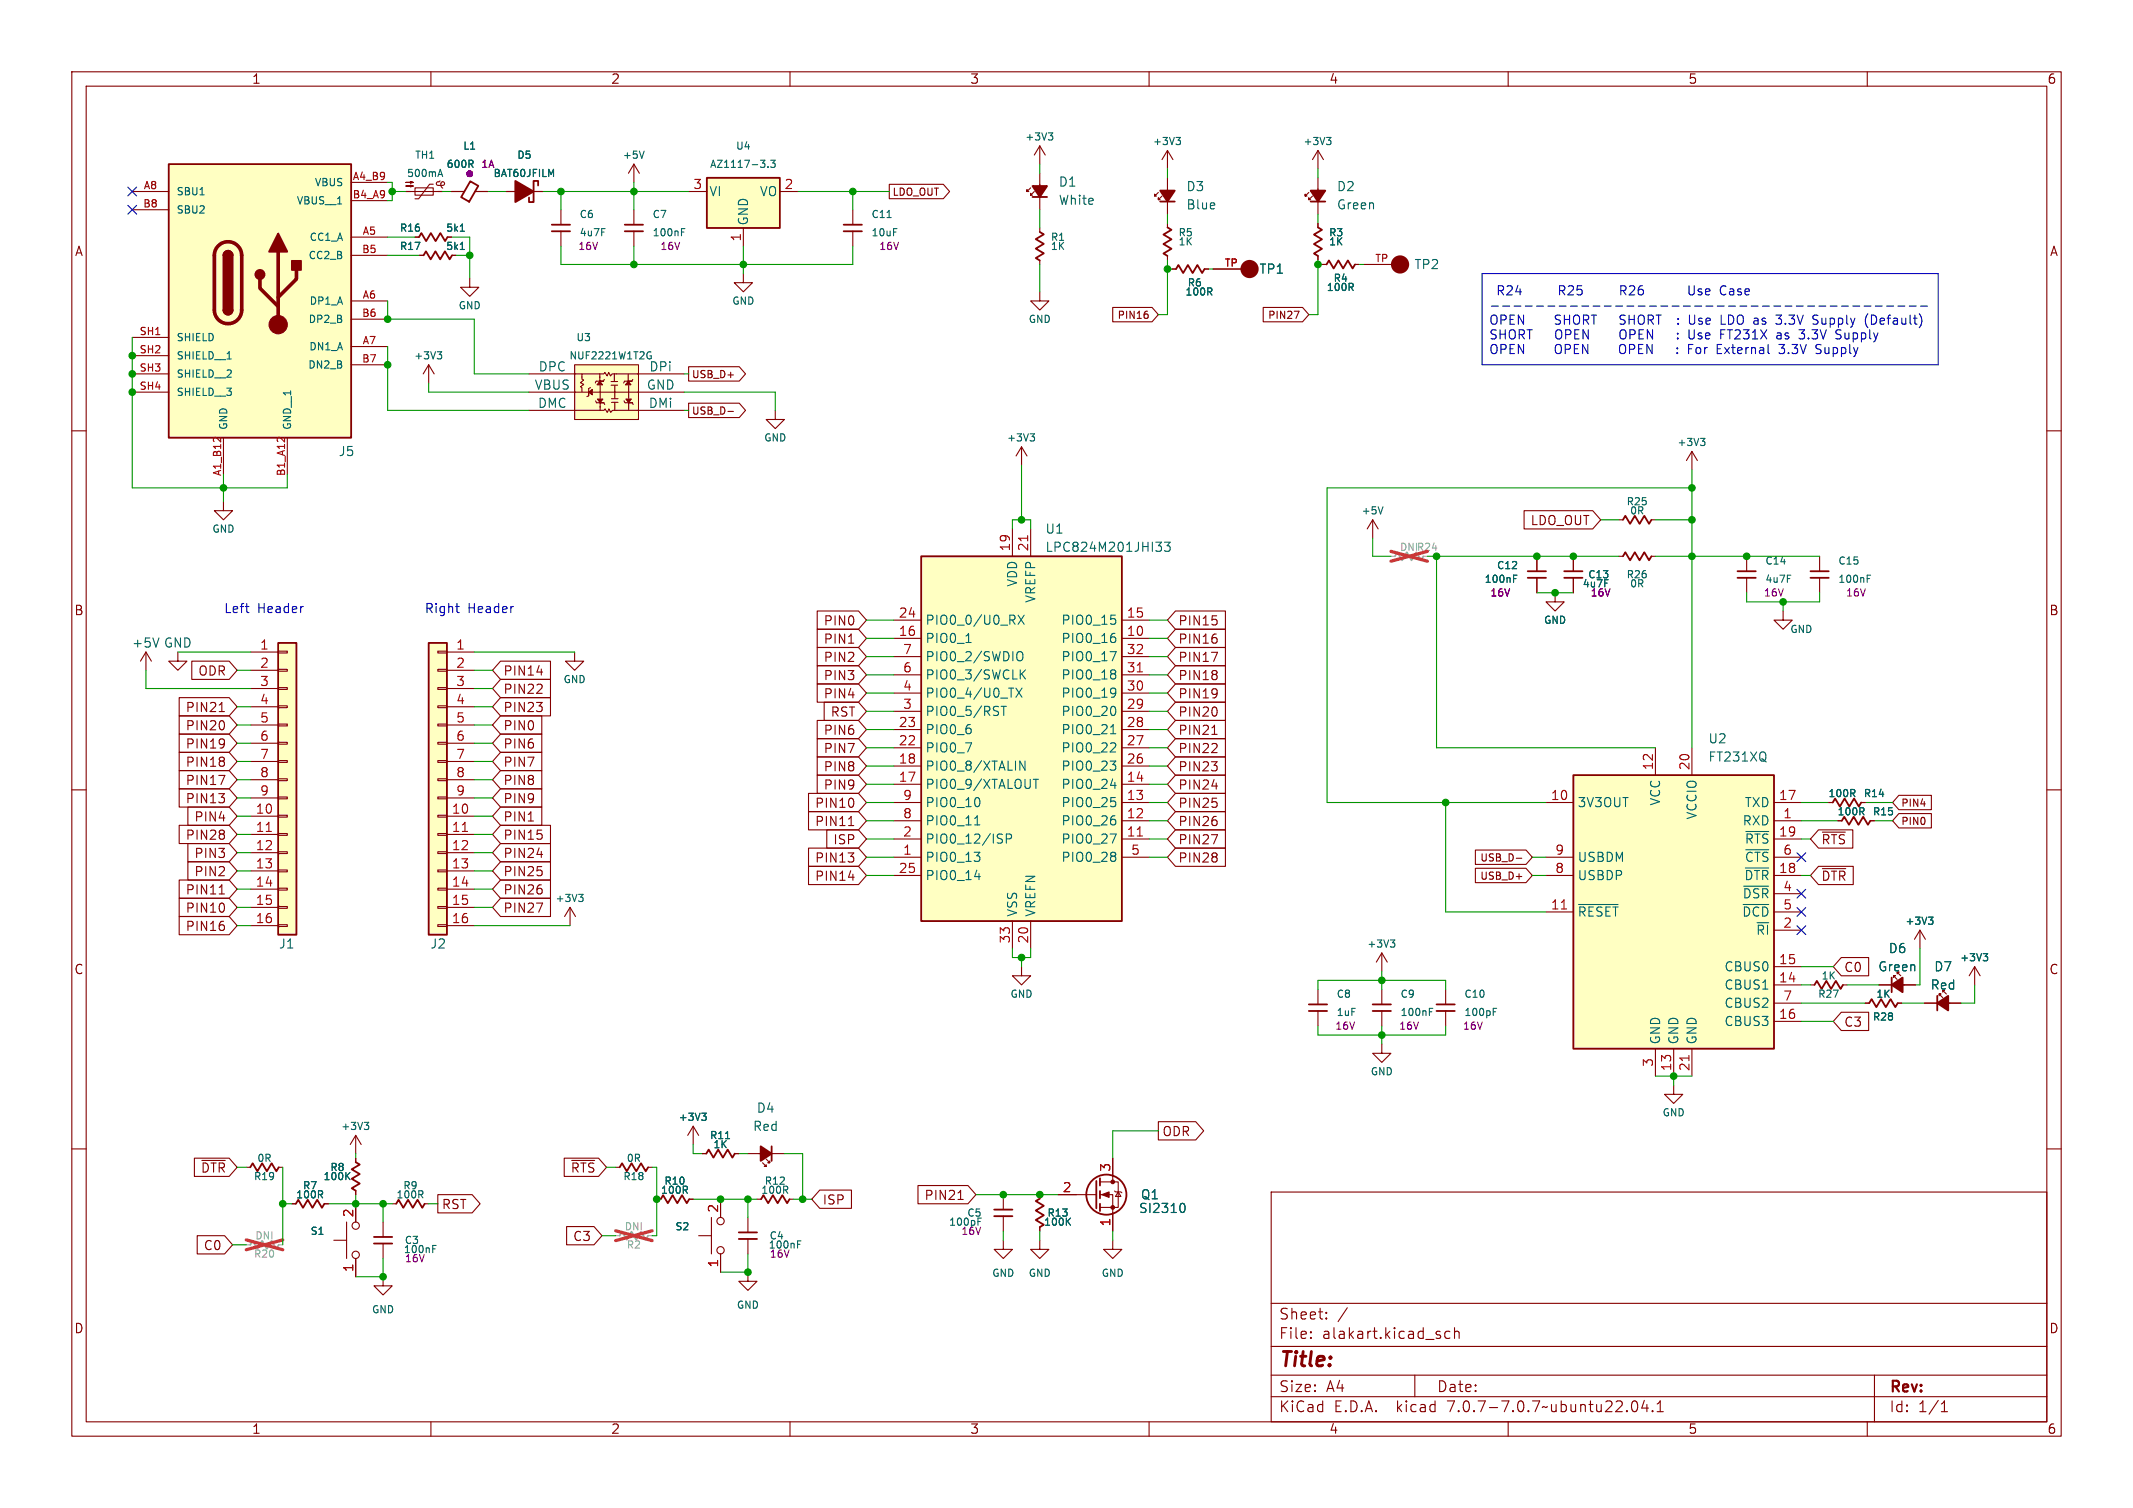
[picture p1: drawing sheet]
<svg xmlns="http://www.w3.org/2000/svg" width="297mm" height="210mm" viewBox="0 0 297 210" stroke-linecap="round" stroke-linejoin="round" font-family="sans-serif">
<defs><g id="words">
<text font-size="2.8" fill="#840000" x="178" y="190.9">Title:</text>
<g font-size="2.1" fill="#840000">
<text x="178" y="184">Sheet:</text>
<text x="178" y="186.7">File:</text>
<text x="184.1" y="186.7">alakart.kicad_sch</text>
<text x="178" y="196.9">KiCad</text>
<text x="178" y="194.1">Size:</text>
<text x="184.7" y="194.1">A4</text>
<text x="185.7" y="196.9">E.D.A.</text>
<text x="194.6" y="196.9">kicad</text>
<text x="200" y="194.1">Date:</text>
<text x="201.8" y="196.9">7.0.7-7.0.7~ubuntu22.04.1</text>
<text x="263" y="194.3">Rev:</text>
<text x="263" y="196.9">Id:</text>
<text x="267.1" y="196.9">1/1</text>
</g>
<g font-size="1.8" fill="#840000">
<text x="35" y="11.9">1</text>
<text x="85" y="11.9">2</text>
<text x="135" y="11.9">3</text>
<text x="185" y="11.9">4</text>
<text x="235" y="11.9">5</text>
<text x="285" y="11.9">6</text>
<text x="10.3" y="35.9">A</text>
<text x="285.3" y="35.9">A</text>
<text x="213" y="73.3">LDO_OUT</text>
<text x="10.3" y="85.9">B</text>
<text x="114.6" y="89.9">PIN1</text>
<text x="114.6" y="87.3">PIN0</text>
<text x="164" y="89.9">PIN16</text>
<text x="164" y="87.3">PIN15</text>
<text x="285.3" y="85.9">B</text>
<text x="27.5" y="94.3">ODR</text>
<text x="70" y="94.3">PIN14</text>
<text x="114.6" y="92.4">PIN2</text>
<text x="114.6" y="94.9">PIN3</text>
<text x="164" y="92.4">PIN17</text>
<text x="164" y="94.9">PIN18</text>
<text x="25.8" y="99.4">PIN21</text>
<text x="25.8" y="101.9">PIN20</text>
<text x="70" y="96.8">PIN22</text>
<text x="70" y="99.4">PIN23</text>
<text x="70" y="101.9">PIN0</text>
<text x="114.6" y="97.5">PIN4</text>
<text x="115.6" y="100">RST</text>
<text x="164" y="100">PIN20</text>
<text x="164" y="97.5">PIN19</text>
<text x="25.8" y="104.5">PIN19</text>
<text x="25.8" y="107">PIN18</text>
<text x="70" y="104.5">PIN6</text>
<text x="70" y="107">PIN7</text>
<text x="114.6" y="107.6">PIN8</text>
<text x="114.6" y="102.6">PIN6</text>
<text x="114.6" y="105.1">PIN7</text>
<text x="164" y="105.1">PIN22</text>
<text x="164" y="102.6">PIN21</text>
<text x="164" y="107.6">PIN23</text>
<text x="25.8" y="109.5">PIN17</text>
<text x="25.8" y="112.1">PIN13</text>
<text x="70" y="112.1">PIN9</text>
<text x="70" y="109.5">PIN8</text>
<text x="113.4" y="112.7">PIN10</text>
<text x="114.6" y="110.2">PIN9</text>
<text x="164" y="110.2">PIN24</text>
<text x="164" y="112.7">PIN25</text>
<text x="25.8" y="117.2">PIN28</text>
<text x="27" y="114.6">PIN4</text>
<text x="27" y="119.7">PIN3</text>
<text x="70" y="119.7">PIN24</text>
<text x="70" y="117.2">PIN15</text>
<text x="70" y="114.6">PIN1</text>
<text x="113.4" y="115.3">PIN11</text>
<text x="115.9" y="117.8">ISP</text>
<text x="164" y="117.8">PIN27</text>
<text x="164" y="115.3">PIN26</text>
<text x="253.5" y="117.8">~{RTS}</text>
<text x="25.8" y="124.8">PIN11</text>
<text x="27" y="122.2">PIN2</text>
<text x="70" y="124.8">PIN26</text>
<text x="70" y="122.2">PIN25</text>
<text x="113.4" y="120.3">PIN13</text>
<text x="113.4" y="122.9">PIN14</text>
<text x="164" y="120.3">PIN28</text>
<text x="253.5" y="122.9">~{DTR}</text>
<text x="25.8" y="129.9">PIN16</text>
<text x="25.8" y="127.3">PIN10</text>
<text x="70" y="127.3">PIN27</text>
<text x="10.3" y="135.9">C</text>
<text x="256.7" y="135.6">C0</text>
<text x="285.3" y="135.9">C</text>
<text x="256.7" y="143.2">C3</text>
<text x="161.8" y="158.4">ODR</text>
<text x="27.9" y="163.5">~{DTR}</text>
<text x="79.4" y="163.5">~{RTS}</text>
<text x="114.5" y="168">ISP</text>
<text x="128.6" y="167.3">PIN21</text>
<text x="61.4" y="168.6">RST</text>
<text x="79.7" y="173">C3</text>
<text x="28.3" y="174.3">C0</text>
<text x="10.3" y="185.9">D</text>
<text x="285.3" y="185.9">D</text>
<text x="35" y="199.9">1</text>
<text x="85" y="199.9">2</text>
<text x="135" y="199.9">3</text>
<text x="185" y="199.9">4</text>
<text x="235" y="199.9">5</text>
<text x="285" y="199.9">6</text>
</g>
<g font-size="1.8" fill="#a90000">
<text x="96.4" y="26.4">3</text>
<text x="109.1" y="26.4">2</text>
<text x="103.3" y="33.7" transform="rotate(-90 103.3 33.7)">1</text>
<text x="140.7" y="76.9" transform="rotate(-90 140.7 76.9)">19</text>
<text x="143.3" y="76.9" transform="rotate(-90 143.3 76.9)">21</text>
<text x="125.1" y="88.6">16</text>
<text x="125.1" y="86.1">24</text>
<text x="156.8" y="88.6">10</text>
<text x="156.8" y="86.1">15</text>
<text x="36.1" y="90.6">1</text>
<text x="36.1" y="93.1">2</text>
<text x="36.1" y="95.6">3</text>
<text x="63.4" y="90.6">1</text>
<text x="63.4" y="93.1">2</text>
<text x="63.4" y="95.6">3</text>
<text x="125.7" y="93.7">6</text>
<text x="125.7" y="91.2">7</text>
<text x="156.8" y="93.7">31</text>
<text x="156.8" y="91.2">32</text>
<text x="36.1" y="98.2">4</text>
<text x="36.1" y="100.7">5</text>
<text x="63.4" y="98.2">4</text>
<text x="63.4" y="100.7">5</text>
<text x="125.1" y="101.3">23</text>
<text x="125.7" y="98.8">3</text>
<text x="125.7" y="96.3">4</text>
<text x="156.8" y="101.3">28</text>
<text x="156.8" y="98.8">29</text>
<text x="156.8" y="96.3">30</text>
<text x="36.1" y="103.3">6</text>
<text x="36.1" y="105.8">7</text>
<text x="63.4" y="103.3">6</text>
<text x="63.4" y="105.8">7</text>
<text x="125.1" y="106.4">18</text>
<text x="125.1" y="103.9">22</text>
<text x="156.8" y="106.4">26</text>
<text x="156.8" y="103.9">27</text>
<text x="230.3" y="107.4" transform="rotate(-90 230.3 107.4)">12</text>
<text x="235.3" y="107.4" transform="rotate(-90 235.3 107.4)">20</text>
<text x="35.5" y="113.4">10</text>
<text x="36.1" y="108.3">8</text>
<text x="36.1" y="110.9">9</text>
<text x="62.8" y="113.4">10</text>
<text x="63.4" y="108.3">8</text>
<text x="63.4" y="110.9">9</text>
<text x="125.1" y="109">17</text>
<text x="125.7" y="111.5">9</text>
<text x="156.8" y="111.5">13</text>
<text x="156.8" y="109">14</text>
<text x="215.9" y="111.5">10</text>
<text x="247.6" y="111.5">17</text>
<text x="35.5" y="116">11</text>
<text x="35.5" y="118.5">12</text>
<text x="62.8" y="116">11</text>
<text x="62.8" y="118.5">12</text>
<text x="125.7" y="119.1">1</text>
<text x="125.7" y="116.6">2</text>
<text x="125.7" y="114">8</text>
<text x="156.8" y="116.6">11</text>
<text x="156.8" y="114">12</text>
<text x="157.4" y="119.1">5</text>
<text x="216.5" y="119.1">9</text>
<text x="247.6" y="116.6">19</text>
<text x="248.2" y="114">1</text>
<text x="248.2" y="119.1">6</text>
<text x="35.5" y="121">13</text>
<text x="35.5" y="123.6">14</text>
<text x="62.8" y="121">13</text>
<text x="62.8" y="123.6">14</text>
<text x="125.1" y="121.7">25</text>
<text x="216.5" y="121.7">8</text>
<text x="247.6" y="121.7">18</text>
<text x="248.2" y="124.2">4</text>
<text x="35.5" y="126.1">15</text>
<text x="35.5" y="128.7">16</text>
<text x="62.8" y="126.1">15</text>
<text x="62.8" y="128.7">16</text>
<text x="140.7" y="131.5" transform="rotate(-90 140.7 131.5)">33</text>
<text x="143.3" y="131.5" transform="rotate(-90 143.3 131.5)">20</text>
<text x="215.9" y="126.7">11</text>
<text x="248.2" y="129.3">2</text>
<text x="248.2" y="126.7">5</text>
<text x="247.6" y="136.9">14</text>
<text x="247.6" y="134.4">15</text>
<text x="247.6" y="142">16</text>
<text x="248.2" y="139.4">7</text>
<text x="230.3" y="148.7" transform="rotate(-90 230.3 148.7)">3</text>
<text x="232.8" y="149.3" transform="rotate(-90 232.8 149.3)">13</text>
<text x="235.3" y="149.3" transform="rotate(-90 235.3 149.3)">21</text>
<text x="147.9" y="166.1">2</text>
<text x="154.7" y="163.3" transform="rotate(-90 154.7 163.3)">3</text>
<text x="49.3" y="169.6" transform="rotate(-90 49.3 169.6)">2</text>
<text x="100.1" y="169" transform="rotate(-90 100.1 169)">2</text>
<text x="154.7" y="170.9" transform="rotate(-90 154.7 170.9)">1</text>
<text x="49.3" y="177.2" transform="rotate(-90 49.3 177.2)">1</text>
<text x="100.1" y="176.6" transform="rotate(-90 100.1 176.6)">1</text>
</g>
<g font-size="1.8" fill="#006464">
<text x="98.7" y="27.5">VI</text>
<text x="105.7" y="27.5">VO</text>
<text x="147.3" y="26.2">D1</text>
<text x="147.3" y="28.7">White</text>
<text x="165.1" y="26.8">D3</text>
<text x="165.1" y="29.4">Blue</text>
<text x="186.1" y="26.8">D2</text>
<text x="186.1" y="29.4">Green</text>
<text x="104.4" y="31.5" transform="rotate(-90 104.4 31.5)">GND</text>
<text x="175.3" y="38.3">TP1</text>
<text x="196.9" y="37.7">TP2</text>
<text x="74.9" y="51.8">DPC</text>
<text x="90.3" y="51.8">DPi</text>
<text x="74.4" y="54.4">VBUS</text>
<text x="74.8" y="56.9">DMC</text>
<text x="90" y="54.4">GND</text>
<text x="90.2" y="56.9">DMi</text>
<text x="47.1" y="63.7">J5</text>
<text x="145.5" y="74.5">U1</text>
<text x="145.5" y="77.1">LPC824M201JHI33</text>
<text x="141.8" y="81.8" transform="rotate(-90 141.8 81.8)">VDD</text>
<text x="128.8" y="89.8">PIO0_1</text>
<text x="128.8" y="87.2">PIO0_0/U0_RX</text>
<text x="144.4" y="84" transform="rotate(-90 144.4 84)">VREFP</text>
<text x="147.7" y="89.8">PIO0_16</text>
<text x="147.7" y="87.2">PIO0_15</text>
<text x="18.3" y="90.4">+5V</text>
<text x="22.7" y="90.4">GND</text>
<text x="128.8" y="94.8">PIO0_3/SWCLK</text>
<text x="128.8" y="92.3">PIO0_2/SWDIO</text>
<text x="147.7" y="94.8">PIO0_18</text>
<text x="147.7" y="92.3">PIO0_17</text>
<text x="128.8" y="99.9">PIO0_5/RST</text>
<text x="128.8" y="97.4">PIO0_4/U0_TX</text>
<text x="147.7" y="99.9">PIO0_20</text>
<text x="147.7" y="97.4">PIO0_19</text>
<text x="128.8" y="107.5">PIO0_8/XTALIN</text>
<text x="128.8" y="105">PIO0_7</text>
<text x="128.8" y="102.5">PIO0_6</text>
<text x="147.7" y="107.5">PIO0_23</text>
<text x="147.7" y="105">PIO0_22</text>
<text x="147.7" y="102.5">PIO0_21</text>
<text x="237.8" y="103.7">U2</text>
<text x="237.8" y="106.3">FT231XQ</text>
<text x="128.8" y="110.1">PIO0_9/XTALOUT</text>
<text x="128.8" y="112.6">PIO0_10</text>
<text x="147.7" y="112.6">PIO0_25</text>
<text x="147.7" y="110.1">PIO0_24</text>
<text x="219.6" y="112.6">3V3OUT</text>
<text x="231.4" y="112.3" transform="rotate(-90 231.4 112.3)">VCC</text>
<text x="242.9" y="112.6">TXD</text>
<text x="128.8" y="117.7">PIO0_12/ISP</text>
<text x="128.8" y="115.2">PIO0_11</text>
<text x="147.7" y="117.7">PIO0_27</text>
<text x="147.7" y="115.2">PIO0_26</text>
<text x="236.4" y="114.2" transform="rotate(-90 236.4 114.2)">VCCIO</text>
<text x="242.6" y="115.2">RXD</text>
<text x="242.9" y="117.7">~{RTS}</text>
<text x="128.8" y="120.2">PIO0_13</text>
<text x="128.8" y="122.8">PIO0_14</text>
<text x="147.7" y="120.2">PIO0_28</text>
<text x="219.6" y="122.8">USBDP</text>
<text x="219.6" y="120.2">USBDM</text>
<text x="242.6" y="125.3">~{DSR}</text>
<text x="242.8" y="122.8">~{DTR}</text>
<text x="242.9" y="120.2">~{CTS}</text>
<text x="141.8" y="127.8" transform="rotate(-90 141.8 127.8)">VSS</text>
<text x="144.4" y="127.8" transform="rotate(-90 144.4 127.8)">VREFN</text>
<text x="219.6" y="127.9">~{RESET}</text>
<text x="242.5" y="127.9">~{DCD}</text>
<text x="244.4" y="130.4">~{RI}</text>
<text x="38.7" y="132.3">J1</text>
<text x="59.8" y="132.3">J2</text>
<text x="240" y="135.5">CBUS0</text>
<text x="261.4" y="135.5">Green</text>
<text x="262.9" y="132.9">D6</text>
<text x="269.2" y="135.5">D7</text>
<text x="240" y="138">CBUS1</text>
<text x="240" y="143.1">CBUS3</text>
<text x="240" y="140.6">CBUS2</text>
<text x="268.7" y="138">Red</text>
<text x="231.4" y="145.5" transform="rotate(-90 231.4 145.5)">GND</text>
<text x="233.9" y="145.5" transform="rotate(-90 233.9 145.5)">GND</text>
<text x="236.4" y="145.5" transform="rotate(-90 236.4 145.5)">GND</text>
<text x="105.3" y="155.2">D4</text>
<text x="104.8" y="157.7">Red</text>
<text x="158.8" y="167.2">Q1</text>
<text x="158.5" y="169.1">SI2310</text>
</g>
<g font-size="1.8" fill="#0000c2">
<text x="208.4" y="41.2">R24</text>
<text x="218" y="41.2">R25</text>
<text x="227.5" y="41.2">R26</text>
<text x="238.2" y="41.2">Use</text>
<text x="242.9" y="41.2">Case</text>
<text x="207.3" y="45.3">OPEN</text>
<text x="207.3" y="47.4">SHORT</text>
<text x="216.9" y="47.4">OPEN</text>
<text x="217" y="45.3">SHORT</text>
<text x="226.6" y="45.3">SHORT</text>
<text x="226.6" y="47.4">OPEN</text>
<text x="235.1" y="45.3">:</text>
<text x="235.2" y="47.4">:</text>
<text x="236.9" y="45.3">Use</text>
<text x="237" y="47.4">Use</text>
<text x="241.5" y="45.3">LDO as</text>
<text x="241.6" y="47.4">FT231X</text>
<text x="249.6" y="45.3">3.3V</text>
<text x="249.7" y="47.4">as</text>
<text x="253" y="47.4">3.3V</text>
<text x="254.9" y="45.3">Supply</text>
<text x="258.3" y="47.4">Supply</text>
<text x="262.4" y="45.3">(Default)</text>
<text x="207.3" y="49.4">OPEN</text>
<text x="217" y="49.4">OPEN</text>
<text x="226.8" y="49.4">OPEN</text>
<text x="235.4" y="49.4">:</text>
<text x="237.2" y="49.4">For</text>
<text x="241.4" y="49.4">External</text>
<text x="250.3" y="49.4">3.3V</text>
<text x="255.5" y="49.4">Supply</text>
<text x="31.1" y="85.5">Left</text>
<text x="35.9" y="85.5">Header</text>
<text x="59.1" y="85.5">Right</text>
<text x="65.1" y="85.5">Header</text>
</g>
<g font-size="1.4" fill="#006464">
<text x="57.7" y="22.3">TH1</text>
<text x="64.4" y="21">L1</text>
<text x="71.9" y="22.3">D5</text>
<text x="86.6" y="22.3">+5V</text>
<text x="98.8" y="23.6">AZ1117-3.3</text>
<text x="102.4" y="21">U4</text>
<text x="142.7" y="19.8">+3V3</text>
<text x="160.4" y="20.4">+3V3</text>
<text x="181.4" y="20.4">+3V3</text>
<text x="24.5" y="27.4">SBU1</text>
<text x="24.5" y="29.9">SBU2</text>
<text x="41.2" y="28.7">VBUS__1</text>
<text x="43.7" y="26.1">VBUS</text>
<text x="56.6" y="24.9">500mA</text>
<text x="64.7" y="24.9">þÿ%Ï BAT60JFILM</text>
<text x="43" y="33.8">CC1_A</text>
<text x="55.6" y="32.5">R16</text>
<text x="55.6" y="35">R17</text>
<text x="62" y="32.5">5k1</text>
<text x="62" y="35">5k1</text>
<text x="80.6" y="30.6">C6</text>
<text x="80.6" y="33.1">4u7F</text>
<text x="90.8" y="30.6">C7</text>
<text x="90.8" y="33.1">100nF</text>
<text x="121.2" y="30.6">C11</text>
<text x="121.2" y="33.1">10uF</text>
<text x="146.2" y="33.7">R1</text>
<text x="146.2" y="35">1K</text>
<text x="164" y="33.1">R5</text>
<text x="164" y="34.4">1K</text>
<text x="185" y="33.1">R3</text>
<text x="185" y="34.4">1K</text>
<text x="42.8" y="36.3">CC2_B</text>
<text x="164.9" y="41.4">100R</text>
<text x="165.3" y="40.1">R6</text>
<text x="184.6" y="40.7">100R</text>
<text x="185.6" y="39.5">R4</text>
<text x="24.5" y="47.7">SHIELD</text>
<text x="42.8" y="45.2">DP2_B</text>
<text x="43" y="42.6">DP1_A</text>
<text x="63.8" y="43.3">GND</text>
<text x="80.2" y="47.7">U3</text>
<text x="101.9" y="42.6">GND</text>
<text x="143.1" y="45.2">GND</text>
<text x="24.5" y="50.3">SHIELD__1</text>
<text x="24.5" y="52.8">SHIELD__2</text>
<text x="42.8" y="51.5">DN2_B</text>
<text x="42.9" y="49">DN1_A</text>
<text x="57.6" y="50.3">+3V3</text>
<text x="79.2" y="50.3">NUF2221W1T2G</text>
<text x="24.5" y="55.3">SHIELD__3</text>
<text x="31.9" y="59.9" transform="rotate(-90 31.9 59.9)">GND</text>
<text x="40.7" y="59.9" transform="rotate(-90 40.7 59.9)">GND__1</text>
<text x="106.3" y="61.7">GND</text>
<text x="140.1" y="61.7">+3V3</text>
<text x="233.5" y="62.3">+3V3</text>
<text x="189.5" y="71.8">+5V</text>
<text x="226.4" y="70.6">R25</text>
<text x="226.9" y="71.8">0R</text>
<text x="29.5" y="74.4">GND</text>
<text x="206.6" y="81.4">100nF</text>
<text x="208.3" y="79.5">C12</text>
<text x="220.3" y="82">4u7F</text>
<text x="221" y="80.7">C13</text>
<text x="226.4" y="80.7">R26</text>
<text x="226.9" y="82">0R</text>
<text x="245.7" y="78.8">C14</text>
<text x="245.7" y="81.4">4u7F</text>
<text x="255.9" y="78.8">C15</text>
<text x="255.9" y="81.4">100nF</text>
<text x="214.9" y="87.1">GND</text>
<text x="249.2" y="88.4">GND</text>
<text x="78.4" y="95.3">GND</text>
<text x="254.5" y="111.2">100R</text>
<text x="255.8" y="113.8">100R</text>
<text x="259.4" y="111.2">R14</text>
<text x="260.7" y="113.8">R15</text>
<text x="77.2" y="125.8">+3V3</text>
<text x="265.2" y="129">+3V3</text>
<text x="190.3" y="132.2">+3V3</text>
<text x="253.5" y="136.6">1K</text>
<text x="272.8" y="134.1">+3V3</text>
<text x="140.6" y="139.2">GND</text>
<text x="186" y="139.2">C8</text>
<text x="186" y="141.7">1uF</text>
<text x="194.9" y="139.2">C9</text>
<text x="194.9" y="141.7">100nF</text>
<text x="203.8" y="139.2">C10</text>
<text x="203.8" y="141.7">100pF</text>
<text x="253.1" y="139.2">R27</text>
<text x="260.7" y="142.3">R28</text>
<text x="261.2" y="139.2">1K</text>
<text x="190.8" y="150">GND</text>
<text x="231.4" y="155.7">GND</text>
<text x="47.4" y="157.6">+3V3</text>
<text x="94.4" y="156.3">+3V3</text>
<text x="98.7" y="158.8">R11</text>
<text x="99.2" y="160.1">1K</text>
<text x="35.2" y="164.6">R19</text>
<text x="35.7" y="162">0R</text>
<text x="41.1" y="167.1">100R</text>
<text x="42.1" y="165.8">R7</text>
<text x="44.9" y="164.6">100K</text>
<text x="45.9" y="163.3">R8</text>
<text x="55.1" y="167.1">100R</text>
<text x="56" y="165.8">R9</text>
<text x="86.7" y="164.6">R18</text>
<text x="87.2" y="162">0R</text>
<text x="91.9" y="166.5">100R</text>
<text x="92.4" y="165.2">R10</text>
<text x="105.9" y="166.5">100R</text>
<text x="106.4" y="165.2">R12</text>
<text x="43.1" y="172.2">S1</text>
<text x="56.3" y="173.4">C3</text>
<text x="93.9" y="171.5">S2</text>
<text x="107.1" y="172.8">C4</text>
<text x="132" y="170.9">100pF</text>
<text x="134.6" y="169.6">C5</text>
<text x="145.3" y="170.9">100K</text>
<text x="145.7" y="169.6">R13</text>
<text x="56.1" y="174.7">100nF</text>
<text x="106.9" y="174.1">100nF</text>
<text x="138" y="178">GND</text>
<text x="143.1" y="178">GND</text>
<text x="153.3" y="178">GND</text>
<text x="51.7" y="183.1">GND</text>
<text x="102.5" y="182.5">GND</text>
</g>
<g font-size="1.4" fill="#840084">
<text x="62.1" y="23.6">600R</text>
<text x="66.9" y="23.6">1A</text>
<text x="80.4" y="35">16V</text>
<text x="91.8" y="35">16V</text>
<text x="122.3" y="35">16V</text>
<text x="207.4" y="83.3">16V</text>
<text x="221.4" y="83.3">16V</text>
<text x="245.5" y="83.3">16V</text>
<text x="256.9" y="83.3">16V</text>
<text x="185.8" y="143.6">16V</text>
<text x="194.7" y="143.6">16V</text>
<text x="203.6" y="143.6">16V</text>
<text x="133.7" y="172.2">16V</text>
<text x="56.3" y="176">16V</text>
<text x="107.1" y="175.4">16V</text>
</g>
<g font-size="1.4" fill="#a90000">
<text x="19.8" y="29">B8</text>
<text x="19.9" y="26.4">A8</text>
<text x="49" y="25.1">A4_B9</text>
<text x="49" y="27.7">B4_A9</text>
<text x="50.3" y="35.3">B5</text>
<text x="50.4" y="32.8">A5</text>
<text x="50.4" y="41.7">A6</text>
<text x="170.4" y="37.2">TP</text>
<text x="191.4" y="36.6">TP</text>
<text x="19.3" y="46.7">SH1</text>
<text x="50.3" y="44.2">B6</text>
<text x="19.3" y="49.3">SH2</text>
<text x="19.3" y="51.8">SH3</text>
<text x="50.3" y="50.5">B7</text>
<text x="50.4" y="48">A7</text>
<text x="19.3" y="54.4">SH4</text>
<text x="30.9" y="66.4" transform="rotate(-90 30.9 66.4)">A1_B12</text>
<text x="39.8" y="66.4" transform="rotate(-90 39.8 66.4)">B1_A12</text>
</g>
<g font-size="1.4" fill="#840000">
<text x="124.2" y="27.5">LDO_OUT</text>
<text x="155.5" y="44.6">PIN16</text>
<text x="176.4" y="44.6">PIN27</text>
<text x="96.3" y="52.9">USB_D+</text>
<text x="96.3" y="58">USB_D-</text>
<text x="264.7" y="112.6">PIN4</text>
<text x="264.7" y="115.1">PIN0</text>
<text x="206" y="122.7">USB_D+</text>
<text x="206" y="120.2">USB_D-</text>
</g>
<g font-size="1.4" fill="#989898">
<text x="194.8" y="76.9">DNIR24</text>
<text x="35.4" y="172.8">DNI</text>
<text x="86.9" y="171.5">DNI</text>
<text x="35.2" y="175.4">R20</text>
<text x="87.2" y="174.1">R2</text>
</g>
</g></defs>
<g fill="none" stroke="#840000" stroke-width=".15">
<path d="M10 10h277v190h-277zM12 12h273v186h-273zM60 10v2M110 10v2M160 10v2M210 10v2M260 10v2M18.4 26.7h5.1M18.4 29.2h5.1M48.9 33h5.1M48.9 35.6h5.1M48.9 25.4h5.1"/>
<path d="M48.9 27.9h5.1M56.5 26.7h5.1M57.8 26.2h2.5v1h-2.5zM57.8 33h.5M58.4 35.6h.6M60.3 25.7h-.5l-1.5 2h-.5M61 25.3l-.2 .2 .1 .3h.8l.2-.2-.1-.2-.2-.1-.1 .1-.1 .2a.57 .57 0 0 0 .2 .6M62.3 33h.6M62.9 26.7h1.7M62.9 35.6h.6M65.4 38.7v1.3h1.3l-1.3 1.3-1.3-1.3h1.3M66.2 26.7h1.7"/>
<path d="M70.5 26.7h1.3M74.3 26.7h1.3M78.1 29.2v2.1M78.1 32.2v2.1M88.3 22.9l-.8 1.2M88.3 22.9v2.5M88.3 29.2v2.1M88.3 32.2v2.1M88.3 22.9l.7 1.2M95.9 26.7h2.5M103.5 38.1v1.3h1.3l-1.3 1.2-1.3-1.2h1.3M103.5 31.8v2.5"/>
<path d="M108.6 26.7h2.5M118.7 29.2v2.1M118.7 32.2v2.1M123.8 25.7h7.6l.8 1-.8 1h-7.6zM143.5 26.2l-.5 .5v-.3v.3h.3M144 26.7l-.5 .5v-.3v.3h.3M144.8 20.3v2.6M144.8 24.1v5.1M144.8 31.8v.5M144.8 36.3v.5M144.8 20.3l-.8 1.3M144.8 20.3l.7 1.3"/>
<path d="M161.3 26.8l-.5 .5v-.2v.2h.2M161.8 27.3l-.5 .5v-.2v.2h.2M162.6 21v2.5M162.6 24.8v5M162.6 31.1v.6M162.6 35.6v.6M162.6 21l-.8 1.2M162.6 21l.7 1.2M163.2 37.5h.6M167.7 37.5h.6M168.9 37.5h5.1M182.2 26.8l-.5 .5v-.2v.2h.3"/>
<path d="M182.8 27.3l-.6 .5v-.2v.2h.3M183.5 21v2.5M183.5 24.8v5M183.5 31.1v.6M183.5 35.6v.6M183.5 21l-.7 1.2M183.5 21l.8 1.2M184.1 36.8h.6M188.7 36.8h.5M189.9 36.8h5M10 60h2M18.4 47h5.1"/>
<path d="M18.4 49.5h5.1M18.4 52.1h5.1M18.4 54.6h5.1M48.9 41.9h5.1M48.9 48.3h5.1M48.9 44.5h5.1M48.9 50.8h5.1M59.7 50.8l-.8 1.3M59.7 50.8v2.5M59.7 50.8l.8 1.3M73.7 52.1h7.3M73.7 54.6h6.5"/>
<path d="M73.7 57.2h9.9M80 50.8h8.9v7.6h-8.9zM81 52.5v.3l.3 .1-.5 .4 .5 .2-.5 .3 .2 .2v.6M82 54.6l.5-.4v.8zM82 55.1l-.3 .1M82.1 54.6l.3 .2v-.3l-.2 .1h.1M82.2 54l-.2 .1v1v-.5h-2M82.4 54.4v.1M82.5 54.6h1.1M82.9 55.8l.2 .3h1h-.5v.6M83.2 55.6h.7l-.3 .5zM83.3 53.5h.1"/>
<path d="M83.4 55.7h.1M83.5 53.1l.4 .5h-.8zM83.5 52.5v.6h.5h-1l-.1 .2M83.5 52.1h-2.5v.4M83.5 53.2l.2 .3h-.3l.1-.2v.1M83.5 52.1h.6l.1-.2 .3 .4 .3-.4 .2 .4 .2-.2h10M83.5 52.1v.5M83.5 57.2h.6l.2-.3 .3 .5 .2-.5 .2 .5 .3-.2h.3M83.6 55.7l-.1 .2-.1-.2h.4l-.2 .2M83.6 53.7v1.8M83.6 56.6v.5M83.6 54.6h2"/>
<path d="M84.1 56.1l.1 .2M84.2 52.8l-.2 .3M85.1 53.6h.9M85.1 53.1h.9M85.1 56h1M85.1 55.5h1M85.5 52.1v1M85.6 54.6v.9M85.6 53.7v.9M85.6 57.2h9.6M85.6 56v1.1M85.6 54.6h3.1"/>
<path d="M86.9 55.8l.1 .3h1h-.5v.9M87.1 55.6h.8l-.4 .5zM87.3 53.5h.1M87.3 55.7h.1M87.5 53.1l.4 .5h-.8zM87.5 52.1v1h.5h-1l-.2 .2M87.5 53.2l.2 .3h-.4l.1-.2 .1 .1M87.5 55.7v.2l-.1-.2h.3l-.2 .2M87.5 53.7v1.8M88 56.1l.2 .2M88.1 52.8l-.1 .3M88.7 54.6h6.5"/>
<path d="M95.9 51.1h7l.9 1-.9 1h-7zM95.9 56.1h7l.9 1.1-.9 1h-7zM101.4 57.3h.7M107.9 57.2v1.2h1.3l-1.3 1.3-1.2-1.3h1.2M144.8 40.6v1.3h1.2l-1.2 1.3-1.3-1.3h1.3M154.9 42.8h5.5l.9 1-.9 1h-5.5zM159.8 43.8l.1 .1-.1 .4M175.9 42.8h5.5l.8 1-.8 1h-5.5zM180.2 43.3h.7l-.5 1M285 60h2M31.1 69.9v1.2h1.3l-1.3 1.3-1.3-1.3h1.3M31.1 61v5"/>
<path d="M40 61v5M141 73.7v3.8M142.2 62.2l-.7 1.3M142.2 62.2v2.6M142.2 62.2l.8 1.3M143.5 73.7v3.8M191.1 72.4l-.7 1.3M191.1 72.4v2.5M191.1 72.4l.8 1.3M212.2 71.1h9.6l1.1 1.3-1.1 1.3h-9.6zM214 77.5v2.1M219.1 77.5v2.1"/>
<path d="M225.4 72.4h.6M225.4 77.5h.6M229.9 72.4h.6M229.9 77.5h.6M235.6 62.9l-.8 1.2M235.6 62.9v2.5M235.6 62.9l.7 1.2M243.2 77.5v2.1M253.4 77.5v2.1M20.3 90.8l-.7 1.3M20.3 90.8v2.5M20.3 90.8l.8 1.3"/>
<path d="M24.8 90.8v1.3h1.2l-1.2 1.2-1.3-1.2h1.3M25 97.2h6.9l1.1 1.2-1.1 1.3h-6.9zM25 99.7h6.9l1.1 1.3-1.1 1.2h-6.9zM26.7 92.1h5.2l1.1 1.2-1.1 1.3h-5.2zM30.5 99.1h.7M34.9 90.8h3.8M34.9 93.3h3.8M34.9 95.9h3.8M34.9 98.4h3.8M38.7 98.3h1.3v.3h-1.3zM38.7 95.8h1.3v.2h-1.3zM38.7 93.2h1.3v.3h-1.3z"/>
<path d="M38.7 90.7h1.3v.2h-1.3zM61 98.3h1.2v.3h-1.2zM61 95.8h1.2v.2h-1.2zM61 93.2h1.2v.3h-1.2zM61 90.7h1.2v.2h-1.2zM62.2 90.8h3.8M62.2 93.3h3.8M62.2 95.9h3.8M62.2 98.4h3.8M69.7 94.6h6.9v2.6h-6.9l-1.1-1.3zM69.7 97.2h6.9v2.5h-6.9l-1.1-1.3zM69.7 92.1h6.9v2.5h-6.9l-1.1-1.3z"/>
<path d="M69.7 99.7h5.7v2.5h-5.7l-1.1-1.2zM74.7 96.6h.8M74.7 97.8h.8l-.4 .5M74.8 93.6h.8M75.4 95.4v.4M75.4 98.4v.6M80 90.8v1.3h1.3l-1.3 1.2-1.3-1.2h1.3M113.8 90.2h5.7l1.1 1.2-1.1 1.3h-5.7zM113.8 87.6h5.7l1.1 1.3-1.1 1.3h-5.7zM113.8 85.1h5.7l1.1 1.3-1.1 1.2h-5.7zM113.8 95.2h5.7l1.1 1.3-1.1 1.3h-5.7zM113.8 92.7h5.7l1.1 1.3-1.1 1.3h-5.7z"/>
<path d="M114.8 97.8h4.7l1.1 1.3-1.1 1.2h-4.7zM118.2 89.6h.7M124.5 88.9h3.8M124.5 86.4h3.8M124.5 99.1h3.8M124.5 96.5h3.8M124.5 94h3.8M124.5 91.4h3.8M156.2 88.9h3.8M156.2 86.4h3.8M156.2 99.1h3.8M156.2 96.5h3.8"/>
<path d="M156.2 94h3.8M156.2 91.4h3.8M163.7 87.6h6.9v2.6h-6.9l-1.1-1.3zM163.7 90.2h6.9v2.5h-6.9l-1.1-1.3zM163.7 97.8h6.9v2.5h-6.9l-1.1-1.2zM163.7 95.2h6.9v2.6h-6.9l-1.1-1.3zM163.7 92.7h6.9v2.6h-6.9l-1.1-1.3zM163.7 85.1h6.9v2.5h-6.9l-1.1-1.2zM168.7 90.8h.8l-.5 1.3M169.4 88.9v.5M169.4 86.4v.5M169.4 93.5v.3"/>
<path d="M169.4 94v.5M169.4 96v.9M169.4 98.7v.8M169.5 96.5l-.1 .1M214 80.5v2.1M216.5 82.6v1.2h1.3l-1.3 1.3-1.2-1.3h1.2M219.1 80.5v2.1M243.2 80.5v2.1M248.3 85.1v1.3h-1.3l1.3 1.2 1.3-1.2h-1.3M253.4 80.5v2.1M10 110h2M25 107.3h6.9l1.1 1.3-1.1 1.3h-6.9z"/>
<path d="M25 102.2h6.9l1.1 1.3-1.1 1.3h-6.9zM25 104.8h6.9l1.1 1.2-1.1 1.3h-6.9zM25 109.9h6.9l1.1 1.2-1.1 1.3h-6.9zM25 114.9h6.9l1.1 1.3-1.1 1.3h-6.9zM26.2 112.4h5.7l1.1 1.3-1.1 1.2h-5.7zM26.2 117.5h5.7l1.1 1.2-1.1 1.3h-5.7zM30.5 108h.8l-.5 1.3M30.5 110.5h.7l-.4 .5M31.2 100.6v.8M31.2 103v.9M31.2 105.6v.3M31.2 106.1v.5"/>
<path d="M31.2 111.1v.6M31.2 115.7v.3M31.2 116.3v.5M31.2 103.4v.2M34.9 113.7h3.8M34.9 116.2h3.8M34.9 118.7h3.8M34.9 101h3.8M34.9 103.5h3.8M34.9 106h3.8M34.9 108.6h3.8M34.9 111.1h3.8"/>
<path d="M38.7 118.6h1.3v.3h-1.3zM38.7 116.1h1.3v.2h-1.3zM38.7 113.5h1.3v.3h-1.3zM38.7 111h1.3v.3h-1.3zM38.7 108.5h1.3v.2h-1.3zM38.7 105.9h1.3v.3h-1.3zM38.7 103.4h1.3v.2h-1.3zM38.7 100.8h1.3v.3h-1.3zM61 118.6h1.2v.3h-1.2zM61 116.1h1.2v.2h-1.2zM61 113.5h1.2v.3h-1.2zM61 111h1.2v.3h-1.2z"/>
<path d="M61 108.5h1.2v.2h-1.2zM61 105.9h1.2v.3h-1.2zM61 103.4h1.2v.2h-1.2zM61 100.8h1.2v.3h-1.2zM62.2 113.7h3.8M62.2 116.2h3.8M62.2 118.7h3.8M62.2 101h3.8M62.2 103.5h3.8M62.2 106h3.8M62.2 108.6h3.8M62.2 111.1h3.8"/>
<path d="M69.7 117.5h6.9v2.5h-6.9l-1.1-1.3zM69.7 114.9h6.9v2.6h-6.9l-1.1-1.3zM69.7 102.2h5.7v2.6h-5.7l-1.1-1.3zM69.7 112.4h5.7v2.5h-5.7l-1.1-1.2zM69.7 104.8h5.7v2.5h-5.7l-1.1-1.3zM69.7 109.9h5.7v2.5h-5.7l-1.1-1.3zM69.7 107.3h5.7v2.6h-5.7l-1.1-1.3zM73.6 114.3h.7M74.8 119h.8M75.4 116.2v.6M112.6 118.1h6.9l1.1 1.3-1.1 1.3h-6.9zM112.6 110.5h6.9l1.1 1.3-1.1 1.2h-6.9z"/>
<path d="M112.6 113h6.9l1.1 1.3-1.1 1.3h-6.9zM113.8 105.4h5.7l1.1 1.3-1.1 1.3h-5.7zM113.8 107.9h5.7l1.1 1.3-1.1 1.3h-5.7zM113.8 100.3h5.7l1.1 1.3-1.1 1.3h-5.7zM113.8 102.9h5.7l1.1 1.2-1.1 1.3h-5.7zM115.1 115.6h4.4l1.1 1.2-1.1 1.3h-4.4zM118.1 118.8h.8l-.4 .5M118.2 115h.7M118.8 119.4v.5M118.8 111.4v.8M124.5 111.8h3.8M124.5 114.3h3.8"/>
<path d="M124.5 119.4h3.8M124.5 116.8h3.8M124.5 109.2h3.8M124.5 106.7h3.8M124.5 104.1h3.8M124.5 101.6h3.8M156.2 111.8h3.8M156.2 114.3h3.8M156.2 119.4h3.8M156.2 116.8h3.8M156.2 109.2h3.8M156.2 106.7h3.8"/>
<path d="M156.2 104.1h3.8M156.2 101.6h3.8M163.7 102.9h6.9v2.5h-6.9l-1.1-1.3zM163.7 100.3h6.9v2.6h-6.9l-1.1-1.3zM163.7 105.4h6.9v2.6h-6.9l-1.1-1.3zM163.7 115.6h6.9v2.5h-6.9l-1.1-1.3zM163.7 113h6.9v2.6h-6.9l-1.1-1.3zM163.7 107.9h6.9v2.6h-6.9l-1.1-1.3zM163.7 110.5h6.9v2.5h-6.9l-1.1-1.2zM163.7 118.1h6.9v2.6h-6.9l-1.1-1.3zM168.7 104.8h.8M168.7 106.1h.8l-.5 .5"/>
<path d="M168.7 116.2h.8l-.5 1.3M168.7 102.3h.8M168.7 109.5h.8M169.4 103.7v.4M169.4 106.7v.5M169.4 111.8v.5M169.4 114.3v.5M169.4 118.9v.3M169.4 119.4v.5M205.4 118.4h7.1l.9 1-.9 1h-7.1zM211.1 119.5h.8M215.3 111.8h3.8"/>
<path d="M215.3 119.4h3.8M230.5 104.1v3.9M235.6 104.1v3.9M247 111.8h3.8M247 114.3h3.8M247 119.4h3.8M247 116.8h3.8M253.2 115.6h4.8v2.5h-4.8l-1.1-1.3zM253.8 115.9h3.1M254.6 111.8h.6M255.9 114.3h.6M259.2 111.8h.5"/>
<path d="M260.4 114.3h.6M264.4 110.8h4.5v2h-4.5l-.9-1zM264.4 113.3h4.5v2h-4.5l-.9-1zM285 110h2M25 127.6h6.9l1.1 1.3-1.1 1.3h-6.9zM25 122.6h6.9l1.1 1.2-1.1 1.3h-6.9zM25 125.1h6.9l1.1 1.3-1.1 1.2h-6.9zM26.2 120h5.7l1.1 1.3-1.1 1.3h-5.7zM30.5 124.5h.7M31.2 128.9v.6M31.2 126v.8M34.9 121.3h3.8"/>
<path d="M34.9 123.8h3.8M34.9 126.4h3.8M34.9 128.9h3.8M38.7 128.8h1.3v.2h-1.3zM38.7 126.2h1.3v.3h-1.3zM38.7 123.7h1.3v.3h-1.3zM38.7 121.2h1.3v.2h-1.3zM61 128.8h1.2v.2h-1.2zM61 126.2h1.2v.3h-1.2zM61 123.7h1.2v.3h-1.2zM61 121.2h1.2v.2h-1.2zM62.2 121.3h3.8"/>
<path d="M62.2 123.8h3.8M62.2 126.4h3.8M62.2 128.9h3.8M69.7 125.1h6.9v2.5h-6.9l-1.1-1.2zM69.7 122.6h6.9v2.5h-6.9l-1.1-1.3zM69.7 120h6.9v2.6h-6.9l-1.1-1.3zM74.7 125.8h.9l-.6 1.2M75.4 123.8v.6M75.4 121.3v.5M79.4 126.4l-.8 1.2M79.4 126.4v2.5M79.4 126.4l.7 1.2"/>
<path d="M112.6 120.6h6.9l1.1 1.3-1.1 1.3h-6.9zM118.2 122.2h.7M124.5 121.9h3.8M141 128.3v3.8M142.2 134.6v1.3h-1.2l1.2 1.3 1.3-1.3h-1.3M143.5 128.3v3.8M183.5 137.8v2.1M192.4 132.7l-.8 1.3M192.4 132.7v2.6M192.4 137.8v2.1M192.4 132.7l.8 1.3M201.3 137.8v2.1"/>
<path d="M205.4 120.9h7.1l.9 1-.9 1h-7.1zM211.1 122.1h.8M215.3 121.9h3.8M215.3 127h3.8M247 139.7h3.8M247 121.9h3.8M247 127h3.8M247 137.2h3.8M247 134.6h3.8M247 129.5h3.8M247 124.5h3.8M252.1 137.2h.6"/>
<path d="M253.2 120.6h4.8v2.6h-4.8l-1.1-1.3zM253.8 121h3.2M256.4 133.3h3.8v2.6h-3.8l-1.1-1.3zM256.6 137.2h.6M259.7 139.7h.6M261.6 137.2h5.1M263.7 136.1v-.2h.2h-.2l.5 .5M264.2 139.7h.6M267.3 129.5l-.7 1.3M267.3 129.5v2.6M267.3 129.5l.8 1.3M268 139.7h5"/>
<path d="M270 138.7v-.3h.3h-.3l.5 .5M275 134.6l-.8 1.3M275 134.6v2.6M275 134.6l.7 1.3M10 160h2M49.5 158.1v2.6M49.5 158.1l-.7 1.3M49.5 158.1l.8 1.3M96.5 156.8l-.7 1.3M96.5 156.8v2.6M96.5 156.8l.8 1.3M161.3 156.2h5.2l1.1 1.3-1.1 1.3h-5.2z"/>
<path d="M183.5 140.8v2.1M192.4 145.4v1.3h1.3l-1.3 1.3-1.3-1.3h1.3M192.4 140.8v2.1M201.3 140.8v2.1M230.5 146.1v3.8M233 151.1v1.3h-1.2l1.2 1.3 1.3-1.3h-1.3M233 146.1v3.8M235.6 146.1v3.8M247 142.2h3.8M256.4 141h3.8v2.5h-3.8l-1.1-1.3zM285 160h2M27.1 161.3h4.8l1.1 1.3-1.1 1.2h-4.8z"/>
<path d="M27.5 172.1h3.8l1.1 1.3-1.1 1.2h-3.8zM28.1 161.6h3.3M34.3 162.6h.5M38.8 162.6h.6M40.6 167.6h.6M45.2 167.6h.5M46.5 172.7h1.8M48.3 170.2v5.1M49.5 161.3v.5M49.5 165.8v.6M49.5 167.6v2.6M49.5 175.3v2.5"/>
<path d="M53.3 177.8v1.3h1.3l-1.3 1.2-1.2-1.2h1.2M53.3 170.2v2.1M53.3 173.2v2.1M54.6 167.6h.6M59.1 167.6h.6M61 166.4h4.7l1.2 1.2-1.2 1.3h-4.7zM78.6 161.3h4.7l1.2 1.3-1.2 1.2h-4.7zM78.9 170.8h3.8l1.1 1.3-1.1 1.3h-3.8zM79.6 161.6h3.2M85.7 162.6h.6M90.2 162.6h.6M91.4 167h.6"/>
<path d="M96 167h.5M97.3 172.1h1.8M97.8 160.7h.5M99.1 169.5v5.1M100.3 167v2.5M100.3 174.6v2.6M102.3 160.7h.6M104.1 177.2v1.2h1.3l-1.3 1.3-1.2-1.3h1.2M104.1 160.7h5.1M104.1 169.5v2.1M104.1 172.5v2.1M105.4 167h.6"/>
<path d="M106.2 161.9l.5 .5h-.3h.3v-.2M106.7 161.4l.5 .5h-.3h.3v-.2M109.9 167h.6M114.1 165.7h4.5v2.6h-4.5l-1.1-1.3zM127.8 165.1h7l1.1 1.3-1.1 1.2h-7zM133.4 167h.7M139.7 172.7v1.3h1.3l-1.3 1.3-1.3-1.3h1.3M139.7 166.4v2.1M139.7 169.4v2.1M144.8 172.7v1.3h1.2l-1.2 1.3-1.3-1.3h1.3M144.8 166.4v.5M144.8 170.9v.6"/>
<path d="M147.3 166.4h5.4M153.2 166.4h1.7v5.1M153.2 164.6h2.5v3.5h-2.5M154.9 172.7v1.3h1.3l-1.3 1.3-1.2-1.3h1.2M154.9 161.3v3.3M155.2 165.9l.1 .1h.8l.1 .1M155.7 166l.4 .6h-.8zM177 166h108v32h-108zM60 198v2M110 198v2M160 198v2M177 194.5h108"/>
<path d="M177 191.5h108M177 187.5h108M177 181.5h108M182.5 186.3h.1l-.1 .1M182.5 186.3v.1M182.5 185.5v.1M182.5 185.5h.1l-.1 .1M184.7 183.6v.1M184.7 183.6h-.1l.1 .1M184.7 182.8v.1M184.7 182.8h-.1l.1 .1M187.6 182.1l-1.3 2"/>
<path d="M197 191.5v3M201.9 185.5l-.4-.1-.3 .3v.4l.1 .2 .2 .1 .4-.1M202.5 185.5a.37 .37 0 0 1 .7 .1v.8M202.5 184.9v1.5M210 198v2M227.3 195.2a.36 .36 0 0 1 .4-.1 .36 .36 0 0 1 .3 .3 .77 .77 0 0 1-.5 1.2 .91 .91 0 0 1-.2-1.4zM229 195l-.4 1.1h.9M229.3 195.6v1M230.1 196.5h.1l-.1 .1M230.1 196.5h-.1l.1 .1M230.1 196.5v.1M230.7 196.6h.9"/>
<path d="M230.7 195.5l.5-.4v1.5M260 198v2M261 191.5v6.5M270.3 196.6h.9M270.3 195.5l.4-.4v1.5"/>
<circle cx="49.5" cy="174.8" r=".51"/>
<circle cx="49.5" cy="170.7" r=".51"/>
<circle cx="100.3" cy="170.1" r=".51"/>
<circle cx="100.3" cy="174.1" r=".51"/>
</g>
<g fill="none" stroke="#006464" stroke-width=".15">
<path d="M146 18.5h.6l-.3 .4 .2 .1 .1 .3-.2 .2h-.3M163.8 19.1h.6l-.4 .4 .3 .1 .1 .3-.2 .2h-.3M184.7 19.1h.6l-.3 .4 .3 .1v.3l-.2 .2h-.3M27.9 27.1h.5M61.1 24.3h.4M61.3 23.6l.3 1M64.1 32.2h.6M64.1 34.7h.6M65.5 22.8l.4 .5M65.8 22.4v.3M83.8 31.8h.5M89.7 21l-.3 1"/>
<path d="M94.9 32.3h.3M94.9 31.8h.5M105.9 22.3h.6l-.3 .4M106.5 22.8v.4M106.9 23.2v.1M107.3 22.3h.6l-.3 .4 .3 .1v.4l-.2 .1-.4-.1M123.5 30.3h.6M124.4 31.8h.5M188.1 40l.3 .5M188.4 39.6v.3M31.6 50h.6M60.9 49h.6l-.3 .4 .3 .1v.3l-.2 .2h-.3"/>
<path d="M90.3 49h.3M90.5 49.6h.2l-.1 .3M168.4 40.6l.3 .5M168.7 40.2v.3M143.4 60.4h.6l-.3 .4 .3 .1v.3l-.1 .2h-.3M160.9 75.5h.8l-.4 .5 .4 .1v.4l-.2 .3h-.4M162.1 75.5h.8l-.4 .5 .4 .1v.6l-.2 .1h-.4l-.2-.1M192.6 70.6l-.4 1M236.8 61h.6l-.3 .4 .2 .1 .1 .4-.2 .1h-.3M22.1 88.8l-.4 1.3M134.5 89.5h.7M139.4 98.4h.7"/>
<path d="M139.8 98.4v1.2M141.5 95.8l.8 1.3M141.8 85.7l.8 1.2M141.8 90.8a.42 .42 0 0 1 .4 0 .42 .42 0 0 1 .2 .4v.4a.42 .42 0 0 1-.2 .4 .42 .42 0 0 1-.4 0M142.2 93.8l.6 .8M142.3 95.8l-.8 1.3M142.6 85.7l-.8 1.2M142.8 93.3l-.7 .7M154.6 90.7h.8l-.5 1.3M154.7 85.7h.6M155 88.2h.2M155.1 88.7l.3 .2v.3l-.3 .3"/>
<path d="M155.1 86.2l.3 .2v.3l-.3 .2M155.1 93.3l.3 .2-.3 .3 .3 .3v.2l-.3 .3M155.1 95.8l.2 .2a1.07 1.07 0 0 1-.1 1M155.2 98.4l.2 .5v.3l-.2 .4M155.4 96.4l-.3 .2M210.7 80.6h.4M210.7 80.1h.5M248.9 80.1h.5M260 80.6h.3M260 80.1h.5M135.7 118.7h.7l-.4 .5M135.7 114.9h.7"/>
<path d="M136 113.8l.1-.2v1.3M136.3 111.1l.1 .5v.3l-.1 .4M136.3 119.2l.1 .2v.3l-.1 .2M140.1 116.8h.6l.2-.2-.1-.3-.2-.2h-.5v1.3M142.7 106v1.3l-.7-1.3v1.3M143.9 108.5h.7M144.2 108.5v1.3M154.6 116.1h.8l-.5 1.3M154.6 106h.8l-.5 .5M154.6 109.4h.8M154.6 102.2h.8M154.7 111.1h.6"/>
<path d="M154.9 101.1l.1-.2v1.3M155 113.6h.2M155.1 103.4l.3 .3-.1 .3-.7 .7h.8M155.1 106.5l.3 .2v.3l-.3 .3M155.1 111.6l.3 .2v.3l-.3 .2M155.1 114.1l.3 .2v.3l-.3 .3M155.1 118.7l.3 .2-.3 .3 .3 .3v.2l-.3 .3M243.1 115.8h3.2M243.1 118.3h3.2M257.9 110.5l.4 .4M258.2 110v.4M259.2 113l.3 .5"/>
<path d="M259.5 112.6v.3M80.6 124.5h.6l-.3 .4 .2 .1 .1 .4-.2 .1h-.3M135.7 122.1h.8M193.6 130.9h.6l-.3 .4 .3 .1v.3l-.2 .2h-.3M219.8 126h5.5M242.7 126h3.6M242.8 123.4h3.5M243 120.9h3.3M268.5 127.7h.6l-.3 .4 .3 .1v.3l-.1 .2h-.3M276.1 132.8h.7l-.4 .4 .3 .1 .1 .3-.2 .2h-.3M50.7 156.3h.6l-.3 .4 .3 .1v.3l-.2 .2h-.2M97.7 155h.6l-.3 .4 .3 .1v.3l-.2 .2h-.2"/>
<path d="M101 158.6h.6M199 140.9h.4M199 140.4h.5M207.9 140.9h.4M207.9 140.4h.5M44.6 166.3l.3 .5M44.9 165.9v.4M48.3 163.7l.4 .6M48.7 163.3l-.5 .6M58.6 166.3l.3 .5M58.8 165.9v.4M60.3 173.9h.3"/>
<path d="M60.3 173.4h.4M95.4 165.7l.3 .5M95.7 165.3v.3M109.4 165.7l.3 .5M109.6 165.3v.3M111.1 173.3h.3M111.1 172.8h.4M148.6 170.1l.5 .5M149.1 169.6l-.6 .6M164.6 167.6h.1a.79 .79 0 0 1 0 1.3h-.1"/>
</g>
<g fill="none" stroke="#840000" stroke-width=".25">
<path d="M23.5 22.9h25.4v38.1h-25.4zM31.1 35.6a.64 .64 0 0 1 .6-.7 .64 .64 0 0 1 .7 .7M58.3 33l.4-.5 .6 1.1 .7-1.1 .7 1.1 .6-1.1 .7 1.1 .3-.6M59 35.6l.3-.6 .7 1.1 .6-1.1 .7 1.1 .7-1.1 .6 1.1 .3-.5M65.5 25.2l1.1 .7-1.3 2.2-1.1-.6zM74.9 25.8v-.6h-.6v2.9h-.6v-.6M76.8 32.2h2.6M76.8 31.3h2.6M87 32.2h2.5M87 31.3h2.5M98.4 24.8h10.2v7h-10.2zM117.5 32.2h2.5"/>
<path d="M117.5 31.3h2.5M143.8 27.4h2M144.8 32.3l.5 .3-1.1 .7 1.1 .7-1.1 .6 1.1 .7-1.1 .6 .6 .4M161.5 28.1h2.1M162.6 31.7l.5 .3-1.1 .7 1.1 .6-1.1 .7 1.1 .6-1.1 .7 .6 .3M163.8 37.5l.3-.6 .6 1.1 .7-1.1 .7 1.1 .6-1.1 .7 1.1 .3-.5M182.5 28.1h2M183.5 31.7l.6 .3-1.1 .7 1.1 .6-1.1 .7 1.1 .6-1.1 .7 .5 .3M184.7 36.8l.3-.5 .7 1.1 .7-1.1 .6 1.1 .7-1.1 .6 1.1 .4-.6M31.1 43.2a.64 .64 0 0 0 .6 .6 .64 .64 0 0 0 .7-.6M128.3 77.5h27.9v50.8h-27.9zM212.7 79.6h2.6"/>
<path d="M217.8 79.6h2.5M226 72.4l.3-.6 .7 1.1 .6-1.1 .7 1.1 .7-1.1 .6 1.1 .3-.5M226 77.5l.3-.6 .7 1.1 .6-1.1 .7 1.1 .7-1.1 .6 1.1 .3-.5M241.9 79.6h2.6M252.1 79.6h2.5M38.7 89.5h2.6v40.7h-2.6zM59.7 89.5h2.5v40.7h-2.5zM212.7 80.5h2.6M217.8 80.5h2.5M241.9 80.5h2.6M252.1 80.5h2.5M219.1 108h27.9v38.1h-27.9z"/>
<path d="M255.2 111.8l.3-.6 .7 1.1 .6-1.1 .7 1.1 .7-1.1 .6 1.1 .4-.5M256.5 114.3l.3-.6 .7 1.2 .6-1.2 .7 1.2 .6-1.2 .7 1.2 .3-.6M182.2 139.9h2.6M191.1 139.9h2.6M200 139.9h2.6M252.7 137.2l.3-.6 .6 1.1 .7-1.1 .7 1.1 .6-1.1 .7 1.1 .3-.5M260.3 139.7l.3-.6 .7 1.2 .6-1.2 .7 1.2 .6-1.2 .7 1.2 .3-.6M263.4 136.1v2.1M269.7 138.7v2M107.4 159.6v2.1M182.2 140.8h2.6M191.1 140.8h2.6"/>
<path d="M200 140.8h2.6M34.8 162.6l.4-.6 .6 1.1 .7-1.1 .7 1.1 .6-1.1 .7 1.1 .3-.5M41.2 167.6l.3-.5 .7 1.1 .6-1.1 .7 1.1 .7-1.1 .6 1.1 .4-.6M49.5 161.8l.6 .4-1.1 .6 1.1 .7-1.1 .7 1.1 .6-1.1 .7 .5 .3M52.1 172.3h2.5M52.1 173.2h2.5M55.2 167.6l.3-.5 .7 1.1 .6-1.1 .7 1.1 .6-1.1 .7 1.1 .3-.6M86.3 162.6l.3-.6 .7 1.1 .6-1.1 .7 1.1 .7-1.1 .6 1.1 .3-.5M92 167l.3-.6 .7 1.2 .6-1.2 .7 1.2 .7-1.2 .6 1.2 .4-.6M98.3 160.7l.4-.6 .6 1.1 .7-1.1 .7 1.1 .6-1.1 .7 1.1 .3-.5M102.9 171.6h2.5M102.9 172.5h2.5"/>
<path d="M106 167l.3-.6 .7 1.2 .6-1.2 .7 1.2 .6-1.2 .7 1.2 .3-.6M138.4 168.5h2.6M138.4 169.4h2.6M144.8 166.9l-.6 .4 1.1 .6-1.1 .7 1.1 .6-1.1 .7 1.1 .7-.5 .3M152.7 164.5v3.8M153.2 164.1v1M153.2 165.9v1M153.2 167.6v1.1"/>
<circle cx="154.1" cy="166.4" r="2.79"/>
</g>
<g fill="#840000" stroke="#840000" stroke-width=".15">
<path d="M56.5 25.4h1l-.4 .1v-.2l.4 .1z"/>
<path d="M56.5 25.9h1l-.4 .1v-.2l.4 .1z"/>
<path d="M153.4 166.4l1-.4v.8z"/>
<circle cx="154.9" cy="168.1" r=".25"/>
<circle cx="154.9" cy="164.6" r=".25"/>
<circle cx="38.7" cy="45.2" r="1.27"/>
</g>
<g fill="#840000" stroke="#840000" stroke-width=".25">
<path d="M105.9 159.6l1.5 1.1-1.5 1z"/>
<path d="M31.1 43.2h1.3a.64 .64 0 0 1-.7 .6 .64 .64 0 0 1-.6-.6z"/>
<path d="M31.1 35.6h1.3v7.6h-1.3z"/>
<path d="M31.3 35.1a.64 .64 0 0 1 .7-.1 .64 .64 0 0 1 .4 .6h-1.3z"/>
<path d="M38.7 32.5l1.3 2.6h-2.5z"/>
<path d="M40.6 36.3h1.3v1.3h-1.3z"/>
<path d="M143.8 25.9h2l-1 1.5z"/>
<path d="M269.7 139.7l1.6-1v2z"/>
<path d="M161.5 26.5h2.1l-1 1.6z"/>
<path d="M182.5 26.5h2l-1 1.6z"/>
<path d="M71.8 25.2l2.5 1.5-2.5 1.4z"/>
<path d="M263.4 137.2l1.5-1.1v2.1z"/>
<circle cx="36.2" cy="38.2" r=".63"/>
</g>
<g fill="#ffffc2" stroke="#ffffc2" stroke-width=".14">
<path d="M23.5 22.9h25.4v38.1h-25.4z"/>
<path d="M128.3 77.5h27.9v50.8h-27.9z"/>
<path d="M219.1 108h27.9v38.1h-27.9z"/>
<path d="M59.7 89.5h2.5v40.7h-2.5z"/>
<path d="M80 50.8h8.9v7.6h-8.9z"/>
<path d="M98.4 24.8h10.2v7h-10.2z"/>
<path d="M38.7 89.5h2.6v40.7h-2.6z"/>
</g>
<path d="M30.4 34.2a1.9 1.9 0 0 1 2.1-.4 1.9 1.9 0 0 1 1.2 1.8v7.6a1.91 1.91 0 0 1-2 1.9 1.91 1.91 0 0 1-1.9-1.9v-7.6a1.9 1.9 0 0 1 .6-1.4zM36.2 38.9v1.2l2.5 2.6M38.7 35.1v10.1M41.3 37.6v1.3l-2.6 2.5" fill="none" stroke="#840000" stroke-width=".51"/>
<path d="M29.8 61h.3M30.7 60.9v.6M38.7 61h.3M39.6 60.9v.6M143.1 74.6v.7M158.4 93.6h.7M37.1 115.8h.7M64.4 115.8h.7M158.4 116.4h.7M217.4 126.6h.7M235.2 147v.7" fill="none" stroke="#a90000" stroke-width=".15"/>
<path d="M194.2 77.5l.4-.6 .6 1.1 .7-1.1 .6 1.1 .7-1.1 .7 1.1 .3-.5M34.8 173.4l.4-.6 .6 1.1 .7-1.1 .7 1.1 .6-1.1 .7 1.1 .3-.5M86.3 172.1l.3-.6 .7 1.1 .6-1.1 .7 1.1 .7-1.1 .6 1.1 .3-.5" fill="none" stroke="#a1a1a1" stroke-width=".25"/>
<path d="M193.7 77.5h.5M198.2 77.5h.6M34.3 173.4h.5M38.8 173.4h.6M85.7 172.1h.6M90.2 172.1h.6" fill="none" stroke="#a1a1a1" stroke-width=".15"/>
<path d="M193.7 76.8l5.1 1.4M198.8 76.8l-5.1 1.4M34.3 172.7l5.1 1.3M39.4 172.7l-5.1 1.3M85.7 171.4l5.1 1.4M90.8 171.4l-5.1 1.4" fill="none" stroke="#eb3a3d" stroke-width=".46"/>
<g fill="none" stroke="#840000" stroke-width="1.3">
<circle cx="174" cy="37.5" r=".63"/>
<circle cx="194.9" cy="36.8" r=".63"/>
</g>
<g fill="none" stroke="#0000c2" stroke-width=".15">
<path d="M206.4 38.1h63.5v12.7h-63.5zM217.6 39.8h-.4v1.3M227.1 39.8l-.2 .1M235.2 39.8v1l.2 .3h.3l.2-.3v-1M207.7 42.6h.9M209.2 42.6h1M210.8 42.6h1M212.4 42.6h1M214 42.6h.9M215.5 42.6h1M217.1 42.6h1M217.2 40.5h.4"/>
<path d="M217.5 40.5l.4 .6M218.7 42.6h.9M220.2 42.6h1M221.8 42.6h1M223.4 42.6h1M225 42.6h.9M225.6 45.1h.6M225.7 40.5l.6-.1 .1-.2v-.3l-.2-.1h-.5v1.3M226 40.5l.4 .6M226.1 45.9a.43 .43 0 0 0-.5 .5v.4a.43 .43 0 0 0 .5 .4M226.3 48.2a.43 .43 0 0 0-.5-.2 .43 .43 0 0 0-.3 .4v.4a.43 .43 0 0 0 .3 .4 .43 .43 0 0 0 .5-.1M226.3 43.9h-.5l-.2 .2 .1 .3 .5 .2"/>
<path d="M226.5 42.6h1M227.6 40.3l-.8 .8h.8M228.1 42.6h1M229.7 42.6h.9M231.3 42.6h.9M232.8 42.6h1M233.6 49.1v.1M233.6 48.5v.1M233.6 47.1v.1M233.6 46.4v.1M233.7 45v.2M233.7 44.4v.1"/>
<path d="M234.4 42.6h1M236 42.6h.9M236.3 49.2h.4M236.3 48.5h.4M236.5 47.1l.1 .1M236.6 46.4l-.1 .1 .1 .3M236.9 40.3l-.3-.1-.1 .2v.2l.4 .1v.3h-.4M237.5 42.6h1M237.9 40.2h-.2l-.2 .2v.6l.4 .1M238.1 40.5l-.6 .1M239.1 42.6h1M240.1 48.4l.7 .8"/>
<path d="M240.5 45.9h.7M240.7 42.6h1M240.8 48.4l-.7 .8M240.9 45.9v1.3M241.2 43.9h-.5v1.3l.5-.1M242 41l.3 .1M242.3 42.6h.9M242.3 40.2h-.2l-.1 .2v.2h.3M243.8 42.6h1M245.4 42.6h1M247 42.6h.9M248.2 48.5l.3 .2v.3l-.3 .2"/>
<path d="M248.5 48l-.4 .5M248.5 42.6h1M249 49.1v.1M249 46.4h-.3l-.2 .1 .1 .2 .4 .1v.3h-.5M249.5 49.1l.2 .1h.4M250.1 42.6h1M251.7 42.6h1M252.3 47.1l.2 .1h.3M253.3 42.6h.9M254.2 45l-.1 .2-.4-.1M254.2 44.3v.9M254.7 48.4v.8"/>
<path d="M254.7 49.1l-.2 .1M254.8 42.6h1M256.4 42.6h1M257.4 46.4v.8M257.4 47.1l-.1 .1M258 42.6h1M259.6 42.6h.9M260.9 43.9a.69 .69 0 0 1 .4 .6 .69 .69 0 0 1-.4 .7M261.1 42.6h1M262 44.3l-.2 .2v.5l.2 .2M262.4 44.6l-.6 .1M262.7 42.6h1"/>
<path d="M264.3 42.6h.9M265.8 42.6h1M267.4 42.6h1M34.2 84.5h.5M34.5 85.3h.2M63.4 84.5h.5M63.7 85.3h.2"/>
</g>
<g fill="none" stroke="#009600" stroke-width=".15">
<path d="M54 35.6h4.4M54 25.4h.6v2.5h-.6M54 33h3.8M54.6 26.7h1.9M61.6 26.7h1.3M62.9 33h2.5v5.7M63.5 35.6h1.9M67.9 26.7h2.6M75.6 26.7h20.3M78.1 26.7v2.5M78.1 34.3v2.5h40.6v-2.5M88.3 25.4v3.8"/>
<path d="M88.3 34.3v2.5M103.5 34.3v3.8M111.1 26.7h12.7M118.7 26.7v2.5M144.8 22.9v1.2M144.8 29.2v2.6M144.8 36.8v3.8M162.6 36.2v7.6h-1.3M162.6 23.5v1.3M162.6 29.8v1.3M162.6 37.5h.6M168.3 37.5h.6"/>
<path d="M183.5 36.8h.6M183.5 36.2v7.6h-1.3M183.5 23.5v1.3M183.5 29.8v1.3M189.2 36.8h.7M18.4 47v20.9h21.6v-1.9M54 48.3v8.9h19.7M54 41.9v2.6h12v7.6h7.7M59.7 53.3v1.3h14M95.2 57.2h.7M95.2 52.1h.7M95.2 54.6h12.7v2.6"/>
<path d="M31.1 66v3.9M141 73.7v-1.3h2.5v1.3M142.2 64.8v7.6M191.1 74.9v2.6h2.6M198.8 77.5h26.6M200 77.5v26.6h30.5M222.9 72.4h2.5M230.5 72.4h5.1M230.5 77.5h22.9M235.6 67.9h-50.8v43.9h30.5M235.6 65.4v38.7M20.3 93.3v2.6h14.6"/>
<path d="M24.8 90.8h10.1M33 98.4h1.9M33 93.3h1.9M66 98.4h2.6M66 95.9h2.6M66 93.3h2.6M66 90.8h14M120.6 88.9h3.9M120.6 86.4h3.9M120.6 99.1h3.9M120.6 96.5h3.9M120.6 91.4h3.9"/>
<path d="M120.6 94h3.9M160 88.9h2.6M160 86.4h2.6M160 99.1h2.6M160 96.5h2.6M160 91.4h2.6M160 94h2.6M214 82.6h5.1M243.2 82.6v1.2h10.2v-1.2M248.3 83.8v1.3M33 101h1.9M33 106h1.9"/>
<path d="M33 111.1h1.9M33 108.6h1.9M33 103.5h1.9M33 118.7h1.9M33 116.2h1.9M33 113.7h1.9M66 101h2.6M66 106h2.6M66 111.1h2.6M66 108.6h2.6M66 103.5h2.6M66 118.7h2.6"/>
<path d="M66 116.2h2.6M66 113.7h2.6M120.6 104.1h3.9M120.6 101.6h3.9M120.6 116.8h3.9M120.6 114.3h3.9M120.6 111.8h3.9M120.6 109.2h3.9M120.6 106.7h3.9M120.6 119.4h3.9M160 104.1h2.6M160 101.6h2.6"/>
<path d="M160 116.8h2.6M160 114.3h2.6M160 111.8h2.6M160 109.2h2.6M160 106.7h2.6M160 119.4h2.6M201.3 111.8v15.2h14M213.4 119.4h1.9M250.8 116.8h1.3M250.8 114.3h5.1M250.8 111.8h3.8M259.7 111.8h3.8"/>
<path d="M261 114.3h2.5M33 128.9h1.9M33 126.4h1.9M33 121.3h1.9M33 123.8h1.9M66 128.9h13.4M66 126.4h2.6M66 121.3h2.6M66 123.8h2.6M120.6 121.9h3.9M141 132.1v1.3h2.5v-1.3M142.2 133.4v1.2"/>
<path d="M183.5 137.8v-1.3h17.8v1.3M192.4 135.3v2.5M213.4 121.9h1.9M250.8 137.2h1.3M250.8 121.9h1.3M250.8 139.7h8.9M250.8 134.6h4.5M257.2 137.2h4.4M264.8 139.7h3.2M267.3 132.1v5.1h-.6M275 137.2v2.5h-2M96.5 159.4v1.3h1.3"/>
<path d="M161.3 157.5h-6.4v3.8M183.5 142.9v1.2h17.8v-1.2M192.4 142.9v2.5M230.5 149.9h5.1M233 149.9v1.2M250.8 142.2h4.5M32.4 173.4h1.9M33 162.6h1.3M39.4 167.6h1.2M39.4 162.6v10.8M45.7 167.6h8.9M49.5 160.7v.6"/>
<path d="M49.5 166.4v1.2M53.3 167.6v2.6M53.3 175.3v2.5h-3.8M59.7 167.6h1.3M83.8 172.1h1.9M84.5 162.6h1.2M90.8 162.6h.6v9.5h-.6M96.5 167h8.9M102.9 160.7h1.2M104.1 174.6v2.6h-3.8M104.1 167v2.5M109.2 160.7h2.6v6.3"/>
<path d="M110.5 167h2.5M135.9 166.4h11.4M139.7 171.5v1.2M144.8 171.5v1.2M154.9 171.5v1.2"/>
</g>
<path d="M17.8 28.6l1.2 1.2M17.8 26.1l1.2 1.2M19 28.6l-1.2 1.2M19 26.1l-1.2 1.2M250.2 118.8l1.2 1.2M251.4 118.8l-1.2 1.2M250.2 128.9l1.2 1.2M250.2 123.9l1.2 1.2M250.2 126.4l1.2 1.2M251.4 128.9l-1.2 1.2M251.4 123.9l-1.2 1.2M251.4 126.4l-1.2 1.2" fill="none" stroke="#000084" stroke-width=".15"/>
<g fill="#009600" stroke="#009600" stroke-width=".15">
<circle cx="39.4" cy="167.6" r=".46"/>
<circle cx="91.4" cy="167" r=".46"/>
<circle cx="53.3" cy="167.6" r=".46"/>
<circle cx="49.5" cy="167.6" r=".46"/>
<circle cx="53.3" cy="177.8" r=".46"/>
<circle cx="104.1" cy="177.2" r=".46"/>
<circle cx="104.1" cy="167" r=".46"/>
<circle cx="100.3" cy="167" r=".46"/>
<circle cx="111.8" cy="167" r=".46"/>
<circle cx="235.6" cy="72.4" r=".46"/>
<circle cx="235.6" cy="67.9" r=".46"/>
<circle cx="235.6" cy="77.5" r=".46"/>
<circle cx="243.2" cy="77.5" r=".46"/>
<circle cx="248.3" cy="83.8" r=".46"/>
<circle cx="216.5" cy="82.6" r=".46"/>
<circle cx="201.3" cy="111.8" r=".46"/>
<circle cx="233" cy="149.9" r=".46"/>
<circle cx="142.2" cy="133.4" r=".46"/>
<circle cx="192.4" cy="144.1" r=".46"/>
<circle cx="139.7" cy="166.4" r=".46"/>
<circle cx="144.8" cy="166.4" r=".46"/>
<circle cx="200" cy="77.5" r=".46"/>
<circle cx="192.4" cy="136.5" r=".46"/>
<circle cx="183.5" cy="36.8" r=".46"/>
<circle cx="219.1" cy="77.5" r=".46"/>
<circle cx="214" cy="77.5" r=".46"/>
<circle cx="88.3" cy="36.8" r=".46"/>
<circle cx="78.1" cy="26.7" r=".46"/>
<circle cx="103.5" cy="36.8" r=".46"/>
<circle cx="118.7" cy="26.7" r=".46"/>
<circle cx="65.4" cy="35.6" r=".46"/>
<circle cx="88.3" cy="26.7" r=".46"/>
<circle cx="18.4" cy="49.5" r=".46"/>
<circle cx="18.4" cy="52.1" r=".46"/>
<circle cx="54.6" cy="26.7" r=".46"/>
<circle cx="54" cy="50.8" r=".46"/>
<circle cx="54" cy="44.5" r=".46"/>
<circle cx="18.4" cy="54.6" r=".46"/>
<circle cx="142.2" cy="72.4" r=".46"/>
<circle cx="162.6" cy="37.5" r=".46"/>
<circle cx="31.1" cy="67.9" r=".46"/>
</g>
<use href="#words"/>
</svg>
